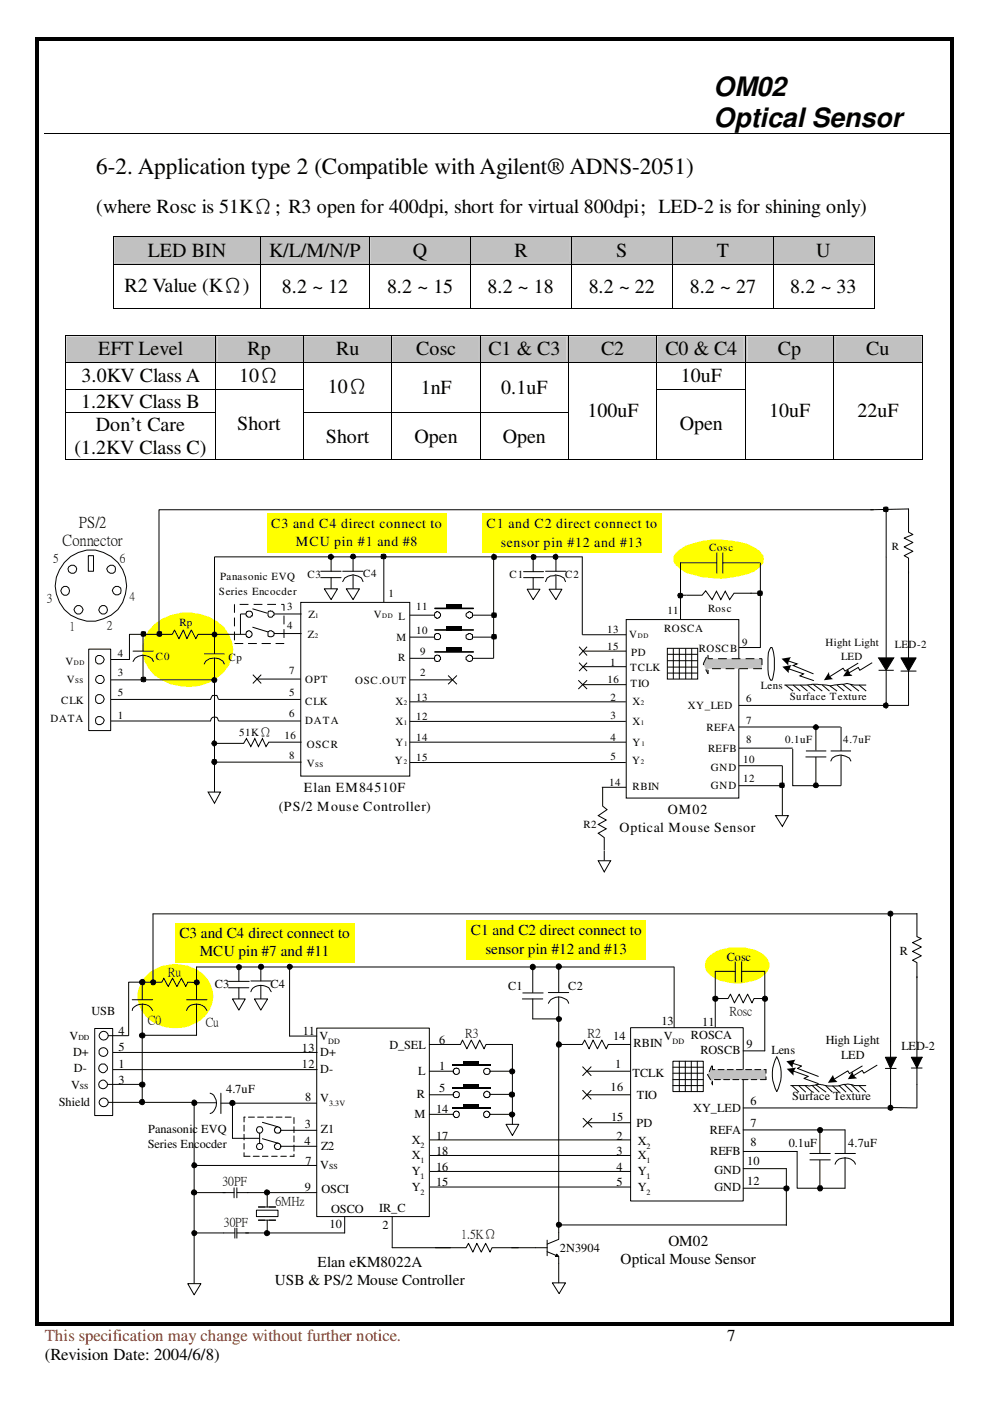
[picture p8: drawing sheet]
<svg xmlns="http://www.w3.org/2000/svg" width="210mm" height="297mm" viewBox="0 0 210 297" stroke-linecap="round" stroke-linejoin="round" font-family="sans-serif">
<defs><g id="words">
<g font-size="5.7">
<text x="151.3" y="20.4">OM02</text>
<text x="151.3" y="27">Optical Sensor</text>
</g>
<text font-size="4.9" x="20.4" y="37">6-2. Application type 2 (Compatible with Agilent® ADNS-2051)</text>
<g font-size="4.2">
<text x="20.4" y="45.3">(where Rosc is 51KΩ; R3 open for 400dpi, short for virtual 800dpi; LED-2 is for shining only)</text>
<text x="31.3" y="54.6">LED BIN</text>
<text x="57.1" y="54.6">K/L/M/N/P</text>
<text x="87.6" y="54.6">Q</text>
<text x="109.1" y="54.6">R</text>
<text x="130.7" y="54.6">S</text>
<text x="152" y="54.6">T</text>
<text x="173.1" y="54.6">U</text>
<text x="26.4" y="61.9">R2 Value (KΩ)</text>
<text x="59.8" y="62.1">8.2 ~ 12</text>
<text x="82.1" y="62.1">8.2 ~ 15</text>
<text x="103.4" y="62.1">8.2 ~ 18</text>
<text x="124.8" y="62.1">8.2 ~ 22</text>
<text x="146.2" y="62.1">8.2 ~ 27</text>
<text x="167.6" y="62.1">8.2 ~ 33</text>
<text x="20.8" y="75.3">EFT Level</text>
<text x="52.5" y="75.3">Rp</text>
<text x="71.3" y="75.3">Ru</text>
<text x="88.2" y="75.3">Cosc</text>
<text x="103.6" y="75.3">C1 &amp; C3</text>
<text x="127.4" y="75.3">C2</text>
<text x="141.1" y="75.3">C0 &amp; C4</text>
<text x="164.9" y="75.3">Cp</text>
<text x="183.7" y="75.3">Cu</text>
<text x="17.3" y="81.1">3.0KV Class A</text>
<text x="50.7" y="80.9">10Ω</text>
<text x="69.5" y="83.4">10Ω</text>
<text x="89.3" y="83.5">1nF</text>
<text x="106.3" y="83.5">0.1uF</text>
<text x="144.4" y="81.1">10uF</text>
<text x="17.2" y="86.4">1.2KV Class B</text>
<text x="124.6" y="88.4">100uF</text>
<text x="163.1" y="88.4">10uF</text>
<text x="181.8" y="88.4">22uF</text>
<text x="20.3" y="91.4">Don’t Care</text>
<text x="50.3" y="91.2">Short</text>
<text x="69.1" y="93.9">Short</text>
<text x="87.9" y="93.9">Open</text>
<text x="106.6" y="93.9">Open</text>
<text x="144.1" y="91.2">Open</text>
<text x="15.8" y="96.3">(1.2KV Class C)</text>
</g>
<text font-size="3.6" fill="#f00" x="9.5" y="284.3">This specification may change without further notice.</text>
<g font-size="3.6">
<text x="154.2" y="284.3">7</text>
<text x="9.5" y="288.3">(Revision Date: 2004/6/8)</text>
</g>
<g font-size="3.3">
<text x="16.7" y="111.8">PS/2</text>
<text x="13.2" y="115.6">Connector</text>
</g>
<g font-size="3.2">
<text x="38" y="198.9">C3 and C4 direct connect to</text>
<text x="42.3" y="202.7">MCU pin #7 and #11</text>
<text x="99.8" y="198.3">C1 and C2 direct connect to</text>
<text x="103" y="202.2">sensor pin #12 and #13</text>
<text x="67.3" y="268.6">Elan eKM8022A</text>
<text x="131.6" y="268.1">Optical Mouse Sensor</text>
<text x="141.7" y="264.2">OM02</text>
<text x="58.3" y="272.5">USB &amp; PS/2 Mouse Controller</text>
</g>
<g font-size="2.9">
<text x="57.5" y="111.9">C3 and C4 direct connect to</text>
<text x="103.1" y="112">C1 and C2 direct connect to</text>
<text x="62.8" y="115.9">MCU pin #1 and #8</text>
<text x="106.2" y="116">sensor pin #12 and #13</text>
<text x="64.4" y="167.9">Elan EM84510F</text>
<text x="59.1" y="171.9">(PS/2 Mouse Controller)</text>
<text x="141.6" y="172.5">OM02</text>
<text x="131.3" y="176.3">Optical Mouse Sensor</text>
</g>
<g font-size="2.6">
<text x="11.3" y="119.1">5</text>
<text x="25.4" y="119.1">6</text>
<text x="9.9" y="127.6">3</text>
<text x="27.4" y="127.1">4</text>
<text x="14.7" y="133.6">1</text>
<text x="22.6" y="133.4">2</text>
<text x="154.1" y="203.7">Cosc</text>
<text x="190.8" y="202.5">R</text>
<text x="35.6" y="206.9">Ru</text>
<text x="45.6" y="209.4">C3</text>
<text x="57.3" y="209.4">C4</text>
<text x="107.7" y="209.8">C1</text>
<text x="120.5" y="209.9">C2</text>
<text x="19.4" y="215.2">USB</text>
<text x="154.7" y="215.1">Rosc</text>
<text x="14.7" y="220.6">V</text>
<text x="25.2" y="219.4">4</text>
<text x="31.3" y="217.2">C0</text>
<text x="43.6" y="217.5">Cu</text>
<text x="64.2" y="219.4">11</text>
<text x="67.7" y="220.4">V</text>
<text x="93.1" y="221.3">6</text>
<text x="98.7" y="219.9">R3</text>
<text x="124.6" y="219.9">R2</text>
<text x="130" y="220.5">14</text>
<text x="134.3" y="222">RBIN</text>
<text x="140.2" y="217.4">13</text>
<text x="140.7" y="220.6">V</text>
<text x="146.5" y="220.3">ROSCA</text>
<text x="148.9" y="217.5">11</text>
<text x="175.1" y="221.4">High Light</text>
<text x="15.5" y="223.9">D+</text>
<text x="15.7" y="227.4">D-</text>
<text x="25.2" y="222.9">5</text>
<text x="25.2" y="226.4">1</text>
<text x="64" y="223">13</text>
<text x="64" y="226.5">12</text>
<text x="67.9" y="227.5">D-</text>
<text x="67.9" y="223.9">D+</text>
<text x="82.6" y="222.5">D_SEL</text>
<text x="88.7" y="227.9">L</text>
<text x="93.1" y="226.9">1</text>
<text x="130.4" y="226.5">1</text>
<text x="148.5" y="223.6">ROSCB</text>
<text x="158.3" y="222.3">9</text>
<text x="163.6" y="223.5">Lens</text>
<text x="178.3" y="224.6">LED</text>
<text x="191.1" y="222.7">LED-2</text>
<text x="15.1" y="230.8">V</text>
<text x="25.2" y="229.8">3</text>
<text x="47.9" y="231.7">4.7uF</text>
<text x="64.7" y="233.4">8</text>
<text x="67.9" y="233.7">V</text>
<text x="88.4" y="232.7">R</text>
<text x="93.1" y="231.4">5</text>
<text x="129.5" y="231.3">16</text>
<text x="134.1" y="228.4">TCLK</text>
<text x="135.1" y="233">TIO</text>
<text x="168" y="233.3">Surface Texture</text>
<text x="12.5" y="234.6">Shield</text>
<text x="64.6" y="239.2">3</text>
<text x="87.9" y="236.9">M</text>
<text x="92.5" y="236">14</text>
<text x="129.6" y="237.6">15</text>
<text x="135" y="238.9">PD</text>
<text x="147" y="235.8">XY_LED</text>
<text x="159.1" y="238.9">7</text>
<text x="159.1" y="234.2">6</text>
<text x="31.3" y="243.4">Series Encocder</text>
<text x="31.4" y="240.2">Panasonic EVQ</text>
<text x="64.5" y="242.9">4</text>
<text x="68" y="240.2">Z1</text>
<text x="68.1" y="243.8">Z2</text>
<text x="87.3" y="242.5">X</text>
<text x="87.3" y="245.7">X</text>
<text x="92.5" y="241.6">17</text>
<text x="92.5" y="244.8">18</text>
<text x="130.7" y="241.6">2</text>
<text x="130.7" y="244.8">3</text>
<text x="135.2" y="242.7">X</text>
<text x="135.2" y="245.8">X</text>
<text x="150.5" y="240.3">REFA</text>
<text x="150.6" y="244.8">REFB</text>
<text x="159.1" y="243">8</text>
<text x="167.2" y="243.1">0.1uF</text>
<text x="179.8" y="243.1">4.7uF</text>
<text x="47.2" y="251.2">30PF</text>
<text x="64.8" y="246.9">7</text>
<text x="67.9" y="247.9">V</text>
<text x="87.3" y="249.1">Y</text>
<text x="92.5" y="248.2">16</text>
<text x="92.5" y="251.5">15</text>
<text x="130.7" y="248.2">4</text>
<text x="130.7" y="251.5">5</text>
<text x="135.2" y="249">Y</text>
<text x="151.5" y="249">GND</text>
<text x="158.4" y="247.1">10</text>
<text x="158.4" y="251.2">12</text>
<text x="58.4" y="255.5">6MHz</text>
<text x="64.6" y="252.5">9</text>
<text x="68.2" y="252.9">OSCI</text>
<text x="70.2" y="257.1">OSCO</text>
<text x="80.4" y="257">IR_C</text>
<text x="87.3" y="252.4">Y</text>
<text x="135.2" y="252.4">Y</text>
<text x="151.5" y="252.6">GND</text>
<text x="47.4" y="260">30PF</text>
<text x="69.9" y="260.3">10</text>
<text x="81.1" y="260.6">2</text>
<text x="97.8" y="262.5">1.5KΩ</text>
<text x="118.7" y="265.4">2N3904</text>
</g>
<g font-size="2.3">
<text x="150.4" y="116.9">Cosc</text>
<text x="189.1" y="116.6">R</text>
<text x="46.7" y="123">Panasonic EVQ</text>
<text x="65.2" y="122.5">C3</text>
<text x="77" y="122.4">C4</text>
<text x="108" y="122.5">C1</text>
<text x="119.8" y="122.5">C2</text>
<text x="46.4" y="126.1">Series Encocder</text>
<text x="60.9" y="129.2">3</text>
<text x="65.4" y="131.1">Z</text>
<text x="79.3" y="131.1">V</text>
<text x="82.4" y="126.5">1</text>
<text x="84.5" y="131.5">L</text>
<text x="88.2" y="129.2">11</text>
<text x="141.5" y="130.3">11</text>
<text x="150.1" y="129.8">Rosc</text>
<text x="38" y="132.8">Rp</text>
<text x="60.9" y="133.4">4</text>
<text x="65.3" y="135.2">Z</text>
<text x="84.1" y="135.8">M</text>
<text x="88.2" y="134.3">10</text>
<text x="128.7" y="134.2">13</text>
<text x="128.7" y="137.7">15</text>
<text x="133.4" y="135.3">V</text>
<text x="140.8" y="133.9">ROSCA</text>
<text x="157.3" y="136.9">9</text>
<text x="175" y="136.9">Hight Light</text>
<text x="189.8" y="137.4">LED-2</text>
<text x="13.9" y="141">V</text>
<text x="25" y="139.3">4</text>
<text x="25" y="143.4">3</text>
<text x="33" y="139.8">C0</text>
<text x="48.4" y="140.3">Cp</text>
<text x="61.3" y="143">7</text>
<text x="84.4" y="140.3">R</text>
<text x="89.1" y="138.9">9</text>
<text x="89.1" y="143.4">2</text>
<text x="129.4" y="141.2">1</text>
<text x="133.6" y="142.4">TCLK</text>
<text x="133.8" y="139">PD</text>
<text x="148.2" y="138.2">ROSCB</text>
<text x="178.3" y="139.9">LED</text>
<text x="13" y="149.3">CLK</text>
<text x="14.2" y="144.8">V</text>
<text x="25" y="147.6">5</text>
<text x="61.3" y="147.6">5</text>
<text x="64.7" y="149.5">CLK</text>
<text x="64.7" y="144.8">OPT</text>
<text x="75.3" y="145.1">OSC.OUT</text>
<text x="83.8" y="149.5">X</text>
<text x="88.2" y="148.5">13</text>
<text x="128.8" y="144.8">16</text>
<text x="129.5" y="148.5">2</text>
<text x="133.7" y="145.8">TIO</text>
<text x="134.1" y="149.5">X</text>
<text x="158.2" y="148.9">6</text>
<text x="161.3" y="146.2">Lens</text>
<text x="167.5" y="148.5">Surface Texture</text>
<text x="10.7" y="153">DATA</text>
<text x="25" y="152.4">1</text>
<text x="50.7" y="156">51KΩ</text>
<text x="61.3" y="152.1">6</text>
<text x="64.7" y="153.5">DATA</text>
<text x="83.8" y="153.8">X</text>
<text x="88.2" y="152.7">12</text>
<text x="129.5" y="152.5">3</text>
<text x="134.1" y="153.8">X</text>
<text x="145.8" y="150.4">XY_LED</text>
<text x="149.8" y="154.9">REFA</text>
<text x="158.2" y="153.5">7</text>
<text x="60.3" y="156.8">16</text>
<text x="61.3" y="160.9">8</text>
<text x="65" y="158.5">OSCR</text>
<text x="83.8" y="158.2">Y</text>
<text x="88.2" y="161.3">15</text>
<text x="88.2" y="157.2">14</text>
<text x="129.5" y="157">4</text>
<text x="129.5" y="161.1">5</text>
<text x="134.1" y="158.2">Y</text>
<text x="150.1" y="159.5">REFB</text>
<text x="157.6" y="161.7">10</text>
<text x="158.2" y="157.6">8</text>
<text x="166.5" y="157.6">0.1uF</text>
<text x="178.7" y="157.6">4.7uF</text>
<text x="65" y="162.6">V</text>
<text x="83.7" y="162">Y</text>
<text x="129.1" y="166.6">14</text>
<text x="134" y="162">Y</text>
<text x="134.1" y="167.6">RBIN</text>
<text x="150.7" y="163.5">GND</text>
<text x="150.7" y="167.3">GND</text>
<text x="157.6" y="165.9">12</text>
<text x="123.7" y="175.6">R2</text>
</g>
<g font-size="1.7">
<text x="69.6" y="221.3">DD</text>
<text x="142.6" y="221.4">DD</text>
<text x="69.8" y="234.6">3.3V</text>
<text x="89.2" y="243.4">2</text>
<text x="137.1" y="243.5">2</text>
<text x="89.2" y="246.6">1</text>
<text x="89.2" y="250">1</text>
<text x="137.1" y="246.7">1</text>
<text x="137.1" y="249.9">1</text>
<text x="89.2" y="253.3">2</text>
<text x="137.1" y="253.3">2</text>
</g>
<g font-size="1.6">
<text x="16.6" y="220.6">DD</text>
<text x="16.9" y="230.8">SS</text>
<text x="69.8" y="247.9">SS</text>
</g>
<g font-size="1.5">
<text x="66.8" y="131.1">1</text>
<text x="81" y="131.1">DD</text>
<text x="66.7" y="135.2">2</text>
<text x="135.2" y="135.3">DD</text>
<text x="15.7" y="141">DD</text>
<text x="15.9" y="144.8">SS</text>
<text x="85.6" y="149.5">2</text>
<text x="135.9" y="149.5">2</text>
<text x="85.6" y="153.8">1</text>
<text x="135.9" y="153.8">1</text>
<text x="85.7" y="158.2">1</text>
<text x="136" y="158.2">1</text>
<text x="66.8" y="162.6">SS</text>
<text x="85.6" y="162">2</text>
<text x="135.9" y="162">2</text>
</g>
</g></defs>
<path d="M9.3 28.4h141.3M150.8 28.4h50.6" fill="none" stroke="#000" stroke-width=".21"/>
<path d="M150.6 28.3h.2v.2h-.2z" fill="#000"/>
<g fill="#c1c1c1">
<path d="M24.7 50.8h30.1v4.8h-30.1z"/>
<path d="M24.2 50.2h30.9v5.9h-30.9z"/>
<path d="M55.7 50.8h22.3v4.8h-22.3z"/>
<path d="M55.3 50.2h23v5.9h-23z"/>
<path d="M78.9 50.8h20.4v4.8h-20.4z"/>
<path d="M78.5 50.2h21.2v5.9h-21.2z"/>
<path d="M100.3 50.8h20.4v4.8h-20.4z"/>
<path d="M99.8 50.2h21.3v5.9h-21.3z"/>
<path d="M121.7 50.8h20.4v4.8h-20.4z"/>
<path d="M121.3 50.2h21.2v5.9h-21.2z"/>
<path d="M143.1 50.8h20.4v4.8h-20.4z"/>
<path d="M142.7 50.2h21.2v5.9h-21.2z"/>
<path d="M164.4 50.8h20.4v4.8h-20.4z"/>
<path d="M164.1 50.2h21.2v5.9h-21.2z"/>
</g>
<g fill="#000">
<path d="M24.1 50.1h.1v.1h-.1zM24.1 56.1h.1v.2h-.1zM55.1 50.1h.2v.1h-.2zM55.1 56.1h.2v.2h-.2zM78.3 50.1h.2v.1h-.2zM78.3 56.1h.2v.2h-.2zM99.7 50.1h.1v.1h-.1zM99.7 56.1h.1v.2h-.1zM121.1 50.1h.2v.1h-.2zM121.1 56.1h.2v.2h-.2zM142.5 50.1h.2v.1h-.2zM142.5 56.1h.2v.2h-.2z"/>
<path d="M163.9 50.1h.2v.1h-.2zM163.9 56.1h.2v.2h-.2zM185.3 50.1h.1v.1h-.1zM185.3 56.1h.1v.2h-.1zM24.1 65.2h.1v.2h-.1zM55.1 65.2h.2v.2h-.2zM78.3 65.2h.2v.2h-.2zM99.7 65.2h.1v.2h-.1zM121.1 65.2h.2v.2h-.2zM142.5 65.2h.2v.2h-.2zM163.9 65.2h.2v.2h-.2zM185.3 65.2h.1v.2h-.1z"/>
</g>
<g fill="none" stroke="#000" stroke-width=".21">
<path d="M24.1 50.2v5.9M24.1 56.3v8.9M24.2 50.2h30.9M24.2 56.2h30.9M55.2 50.2v5.9M55.2 56.3v8.9M55.3 50.2h23M55.3 56.2h23M78.4 50.2v5.9M78.4 56.3v8.9M78.5 50.2h21.2M78.5 56.2h21.2"/>
<path d="M99.8 50.2v5.9M99.8 56.3v8.9M99.8 50.2h21.3M99.8 56.2h21.3M121.2 50.2v5.9M121.2 56.3v8.9M121.3 50.2h21.2M121.3 56.2h21.2M142.6 50.2v5.9M142.6 56.3v8.9M142.7 50.2h21.2M142.7 56.2h21.2"/>
<path d="M164 50.2v5.9M164 56.3v8.9M164.1 50.2h21.2M164.1 56.2h21.2M185.3 50.2v5.9M185.3 56.3v8.9M24.2 65.3h30.9M55.3 65.3h23M78.5 65.3h21.2M99.8 65.3h21.3M121.3 65.3h21.2M142.7 65.3h21.2"/>
<path d="M164.1 65.3h21.2"/>
</g>
<g fill="#c1c1c1">
<path d="M14.5 71.5h30.6v4.9h-30.6z"/>
<path d="M14.1 71.3h31.5v5.5h-31.5z"/>
<path d="M46.2 71.5h17.7v4.9h-17.7z"/>
<path d="M45.7 71.3h18.6v5.5h-18.6z"/>
<path d="M64.9 71.5h17.7v4.9h-17.7z"/>
<path d="M64.4 71.3h18.6v5.5h-18.6z"/>
<path d="M83.6 71.5h17.8v4.9h-17.8z"/>
<path d="M83.2 71.3h18.6v5.5h-18.6z"/>
<path d="M102.3 71.5h17.8v4.9h-17.8z"/>
<path d="M102 71.3h18.5v5.5h-18.5z"/>
<path d="M121.1 71.5h17.8v4.9h-17.8z"/>
<path d="M120.7 71.3h18.5v5.5h-18.5z"/>
<path d="M139.8 71.5h17.8v4.9h-17.8z"/>
<path d="M139.4 71.3h18.5v5.5h-18.5z"/>
<path d="M158.5 71.5h17.8v4.9h-17.8z"/>
<path d="M158.1 71.3h18.5v5.5h-18.5z"/>
<path d="M177.2 71.5h17.8v4.9h-17.8z"/>
<path d="M176.8 71.3h18.6v5.5h-18.6z"/>
</g>
<g fill="#000">
<path d="M13.9 71.1h.2v.1h-.2zM13.9 76.8h.2v.1h-.2zM45.6 71.1h.1v.1h-.1zM45.6 76.8h.1v.1h-.1zM64.3 71.1h.1v.1h-.1zM64.3 76.8h.1v.1h-.1zM83 71.1h.2v.1h-.2zM83 76.8h.2v.1h-.2zM101.8 71.1h.2v.1h-.2zM101.8 76.8h.2v.1h-.2zM120.5 71.1h.2v.1h-.2zM120.5 76.8h.2v.1h-.2z"/>
<path d="M139.2 71.1h.2v.1h-.2zM139.2 76.8h.2v.1h-.2zM157.9 71.1h.2v.1h-.2zM157.9 76.8h.2v.1h-.2zM176.6 71.1h.2v.1h-.2zM176.6 76.8h.2v.1h-.2zM195.4 71.1h.2v.1h-.2zM195.4 76.8h.2v.1h-.2zM13.9 82.4h.2v.2h-.2zM13.9 87.4h.2v.2h-.2zM13.9 97.3h.2v.2h-.2zM45.6 82.4h.1v.2h-.1z"/>
<path d="M45.6 87.4h.1v.2h-.1zM45.6 97.3h.1v.2h-.1zM64.3 82.4h.1v.2h-.1zM64.3 87.4h.1v.2h-.1zM64.3 97.3h.1v.2h-.1zM83 82.4h.2v.2h-.2zM83 87.4h.2v.2h-.2zM83 97.3h.2v.2h-.2zM101.8 82.4h.2v.2h-.2zM101.8 87.4h.2v.2h-.2zM101.8 97.3h.2v.2h-.2zM120.5 82.4h.2v.2h-.2z"/>
<path d="M120.5 87.4h.2v.2h-.2zM120.5 97.3h.2v.2h-.2zM139.2 82.4h.2v.2h-.2zM139.2 87.4h.2v.2h-.2zM139.2 97.3h.2v.2h-.2zM157.9 82.4h.2v.2h-.2zM157.9 87.4h.2v.2h-.2zM157.9 97.3h.2v.2h-.2zM176.6 82.4h.2v.2h-.2zM176.6 87.4h.2v.2h-.2zM176.6 97.3h.2v.2h-.2zM195.4 82.4h.2v.2h-.2z"/>
<path d="M195.4 87.4h.2v.2h-.2zM195.4 97.3h.2v.2h-.2z"/>
</g>
<g fill="none" stroke="#000" stroke-width=".21">
<path d="M14 71.2v5.6M14 76.9v5.5M14.1 71.2h31.5M14.1 76.8h31.5M45.6 71.2v5.6M45.6 76.9v5.5M45.7 71.2h18.6M45.7 76.8h18.6M64.4 71.2v5.6M64.4 76.9v5.5M64.4 71.2h18.6M64.4 76.8h18.6"/>
<path d="M83.1 71.2v5.6M83.1 76.9v5.5M83.2 71.2h18.6M83.2 76.8h18.6M101.9 71.2v5.6M101.9 76.9v5.5M102 71.2h18.5M102 76.8h18.5M120.6 71.2v5.6M120.6 76.9v5.5M120.7 71.2h18.5M120.7 76.8h18.5"/>
<path d="M139.3 71.2v5.6M139.3 76.9v5.5M139.4 71.2h18.5M139.4 76.8h18.5M158 71.2v5.6M158 76.9v5.5M158.1 71.2h18.5M158.1 76.8h18.5M176.7 71.2v5.6M176.7 76.9v5.5M176.8 71.2h18.6M176.8 76.8h18.6"/>
<path d="M195.5 71.2v5.6M195.5 76.9v5.5M14 82.6v4.8M14 87.6v9.7M14.1 82.5h31.5M14.1 87.5h31.5M14.1 97.4h31.5M45.6 82.6v4.8M45.6 87.6v9.7M45.7 82.5h18.6M45.7 97.4h18.6M64.4 82.6v4.8"/>
<path d="M64.4 87.6v9.7M64.4 87.5h18.6M64.4 97.4h18.6M83.1 82.6v4.8M83.1 87.6v9.7M83.2 87.5h18.6M83.2 97.4h18.6M101.9 82.6v4.8M101.9 87.6v9.7M102 87.5h18.5M102 97.4h18.5M120.6 82.6v4.8"/>
<path d="M120.6 87.6v9.7M120.7 97.4h18.5M139.3 82.6v4.8M139.3 87.6v9.7M139.4 82.5h18.5M139.4 97.4h18.5M158 82.6v4.8M158 87.6v9.7M158.1 97.4h18.5M176.7 82.6v4.8M176.7 87.6v9.7M176.8 97.4h18.6"/>
<path d="M195.5 82.6v4.8M195.5 87.6v9.7"/>
</g>
<path d="M32.8 132.3a11.1 11.1 0 0 1 14.7 .7 6.7 6.7 0 0 1 0 9.5 10.3 10.3 0 0 1-9.2 3 10.1 10.1 0 0 1-6.8-3.7 6.9 6.9 0 0 1 1.3-9.5z" fill-rule="evenodd" fill="#ff0"/>
<path d="M81.4 118v9.8M156.6 137.3h4.6" fill="none" stroke="#000" stroke-width=".21"/>
<path d="M143.3 117.2l2.1-1.5a19.3 19.3 0 0 1 13.2-.3l2.5 1.4a2.08 2.08 0 0 1 0 3.5l-1.1 .8a19.7 19.7 0 0 1-13 .8 6.4 6.4 0 0 1-4.2-2.9v-.9z" fill-rule="evenodd" fill="#ff0"/>
<path d="M144.3 126.2v5.2" fill="none" stroke="#000" stroke-width=".21"/>
<path d="M49.7 128.1h10.5v8.3h-10.5z" fill-rule="evenodd" fill="#fff"/>
<g fill="none" stroke="#000" stroke-width=".21">
<path d="M49.7 136.4h1.9M49.7 130.9v1.9M49.7 133.9v1.9M49.8 128.1l-.1 1.8M50.8 128.1h1.9M51 130.2h1.2M52.6 136.4h1.9M53.5 133l3.3 1M53.5 129.1l3.2 .9M53.8 128.1h1.8M55.5 136.4h1.9M56.7 128.1h1.8"/>
<path d="M59.6 128.1h.6v1.4M60.2 136.4h-1.8M60.2 130.5v1.9M60.2 133.4v1.9M86.7 161.7h46"/>
<circle cx="52.8" cy="130.2" r=".67"/>
</g>
<path d="M63.8 127.7h23.1v36.9h-23.1z" fill-rule="evenodd" fill="#fff"/>
<path d="M45.5 118.1h78M80.9 117.6h.8l.2 .4-.2 .4h-.8zM45.5 139.5v28.7M63.8 127.7h23.1v36.9h-23.1zM63.9 157.4h-6.9l-.6 .9-.8-1.7-.8 1.7-.8-1.7-.8 1.7-.9-1.7-.6 1h-6.2M86.9 148.8h45.8M86.9 153h45.8M86.9 157.4h45.9M45.5 161.6h18.4" fill="none" stroke="#000" stroke-width=".21"/>
<path d="M80.9 117.6h.8l.2 .4-.2 .4h-.8z" fill-rule="evenodd" fill="#000"/>
<path d="M44.1 167.9h2.7l-1.3 2.4z" fill="#fff"/>
<g fill="none" stroke="#000" stroke-width=".21">
<path d="M45.5 118.1v20.5M104.3 117.7l.4-.2 .5 .2v.8l-.5 .2-.4-.2zM104.7 118.1v21.5h-4.5M43.3 138.6h4.3M45.1 134.2l.4-.3 .3 .3 .3 .3-.3 .4-.3 .2-.4-.2-.2-.4zM45.4 139.5l1 .2 .9 .5 .3 .6M45.5 139.5l-1 .2-.9 .5-.3 .6M45.5 134.5h6.7M52.3 133.9a.73 .73 0 0 1 .8 0 .73 .73 0 0 1 .3 .8 .65 .65 0 0 1-.6 .5 .65 .65 0 0 1-.6-.5zM86.9 130.4h5.2M86.9 135.1h5.2M86.9 139.6h5.2"/>
<path d="M92.2 129.9a.69 .69 0 0 1 1.1 .3 .69 .69 0 0 1-.7 .9 .87 .87 0 0 1-.4-1.2zM92.2 134.5l.3-.2h.6l.3 .4v.6l-.3 .2-.6 .1a.72 .72 0 0 1-.3-1.1zM92.3 139a.81 .81 0 0 1 1.1 .3v.5a.78 .78 0 0 1-1.2 .3l-.1-.8zM98.8 134.7l.5-.4 .7 .2a.85 .85 0 0 1 0 1h-.9l-.3-.2zM98.8 139.3a.79 .79 0 0 1 1.4-.1 .74 .74 0 0 1-.4 1 .74 .74 0 0 1-1-.4zM99.1 129.9l.3-.2a.72 .72 0 0 1 .7 .4 .72 .72 0 0 1-.2 .8l-.2 .2a.74 .74 0 0 1-.7-1.1zM100.2 130.4h4.5M100.2 135.1h4.5M104.3 134.6h.9v.8h-.9zM104.3 130h.9v.9h-.9zM144.3 126.2h1.3M21.9 148.3h22.8"/>
<path d="M22.1 144.1h23.3M22.1 152.9h22.6M44.6 152.9l.2-.5a.85 .85 0 0 1 1.4 0l.1 .5h17.5M44.6 148.3l.5-.9h.9l.3 .9h17.5M45.1 157.3l.3-.3 .4 .3 .2 .3-.2 .3-.4 .3-.3-.3-.2-.3zM45.1 143.8l.3-.2 .4 .2 .2 .3-.2 .5-.4 .1-.3-.1-.2-.5zM156.6 158.6h11.5M44.1 167.9h2.7l-1.3 2.4zM45.1 161.1h.7l.2 .5-.5 .6-.4-.3-.2-.3z"/>
</g>
<g fill="#000">
<path d="M104.3 117.7l.4-.2 .5 .2v.8l-.5 .2-.4-.2z" fill-rule="evenodd"/>
<path d="M45.1 134.2l.4-.3 .3 .3 .3 .3-.3 .4-.3 .2-.4-.2-.2-.4z" fill-rule="evenodd"/>
<path d="M104.3 134.6h.9v.8h-.9z" fill-rule="evenodd"/>
<path d="M104.3 130h.9v.9h-.9z" fill-rule="evenodd"/>
<path d="M45.1 157.3l.3-.3 .4 .3 .2 .3-.2 .3-.4 .3-.3-.3-.2-.3z" fill-rule="evenodd"/>
<path d="M45.1 143.8l.3-.2 .4 .2 .2 .3-.2 .5-.4 .1-.3-.1-.2-.5z" fill-rule="evenodd"/>
<path d="M45.1 161.1h.7l.2 .5-.5 .6-.4-.3-.2-.3z" fill-rule="evenodd"/>
</g>
<path d="M132.8 131.4h23.8v37.8h-23.8z" fill-rule="evenodd" fill="#fff"/>
<path d="M132.8 131.4h23.8v37.8h-23.8z" fill="none" stroke="#000" stroke-width=".21"/>
<path d="M141.5 137.5h6.4v6.5h-6.4z" fill-rule="evenodd" fill="#fff"/>
<g fill="none" stroke="#000" stroke-width=".21">
<path d="M141.5 137.5h6.4v6.5h-6.4zM141.5 138.7h6.4M142.8 137.5v6.5M144 137.5v6.5M145.4 137.5v6.5M146.7 137.5v6.5M141.5 140.1h6.4M141.5 141.4h6.4M141.5 142.7h6.4M156.6 149.6h36M166.3 145.2h4.6a14 14 0 0 1 5.2 .2l3.5-.5 1.5 .3h2.6M166.6 145.2l1.6 1.3"/>
<path d="M168.2 145.2l1.5 1.3M169.7 145.2l1.5 1.3M171.2 145.2l1.6 1.3M172.4 145.1l1.9 1.4M174.3 145.2l1.6 1.3M176 145.4l1.5 1.1M177.5 145.2l1.5 1.3M178.7 145.1l1.8 1.4M180.3 145.1l1.8 1.4M182.1 145.2l1.6 1.3"/>
</g>
<path d="M163.4 137.3h.3a10.8 10.8 0 0 1 0 6.9h-.3a5.2 5.2 0 0 1-.6-3.4l.1-2.4z" fill-rule="evenodd" fill="#fff"/>
<path d="M163.4 137.3h.3a10.8 10.8 0 0 1 0 6.9h-.3a5.2 5.2 0 0 1-.6-3.4l.1-2.4z" fill="none" stroke="#000" stroke-width=".21"/>
<path d="M150.1 138.6v1.1h11.5v2.1h-11.5v1.1l-1-2.1z" fill-rule="evenodd" fill="#c1c1c1"/>
<g fill="none" stroke="#000" stroke-width=".21">
<path d="M149.8 139.3l-.7 1.5 .1 .2M150.1 138.9v.8h1M152.2 139.7h1.9M155.1 139.7h1.9M158.1 139.7h1.8M161 139.7h.6v1.3M149.6 141.9l.5 1v-.9M151 141.8h1.8M153.9 141.8h1.8M156.7 141.8h1.9M159.7 141.8h1.9M167 140.1l2 .7-.8 .3 4.3 1.8"/>
<path d="M167.1 141.8l3.3 1.1-.8 .4 3 1M182 140.6l-2.8 1.7-.5-.6-2.9 1.9M184.9 140.5l-2.6 1.6-.3-.6-2.1 1.2M156.6 166.6h9.3M156.6 162.3h9.3v10.6"/>
</g>
<g fill="#000">
<path d="M165.7 139.7l2-.4-.5 .9-.1 .9z" fill-rule="evenodd"/>
<path d="M165.9 141.4l1.9-.4-.4 1-.2 .1v.6z" fill-rule="evenodd"/>
<path d="M175.8 142.5a1.34 1.34 0 0 0 .9 1.5l-2 .2z" fill-rule="evenodd"/>
<path d="M179.8 141.8l.3 .7a.46 .46 0 0 0 .4 .5l.3 .3-2.1 .1z" fill-rule="evenodd"/>
</g>
<path d="M164.4 172.9h2.7l-1.2 2.3z" fill="#fff"/>
<g fill="none" stroke="#000" stroke-width=".21">
<path d="M123.5 118.1v16.5h9.3M187.9 118.1v21.4M186.3 139.5h3.2l-1.6 2.6zM156.6 154.1h21.6M168.1 158.8v7.8h10.2v-6.5M170.9 159.2h4.3M172.6 153.8l.4-.2 .3 .2 .3 .4-.6 .5-.6-.5zM173 154.2v4.9M176.1 159.2h4.3M178.3 154.1v5.1M186.3 142.1h3.2M187.9 142.3v7.3"/>
<path d="M127.6 166.9h5.2M127.8 166.9v4l.9 .8-1.9 1.2 1.7 1-1.7 .9 1.7 .9-1.7 1 1.3 .9v2.7M164.4 172.9h2.7l-1.2 2.3zM165.4 166.1h.8v.8h-.8zM170.8 160.5h4.4M172.6 166.1h.7l.3 .5-.3 .3h-.7l-.2-.3zM173 160.5v6.1M176.1 161.4a2.26 2.26 0 0 1 3.2-1.1l.8 .4 .3 .7M128.1 180.4v2.1"/>
</g>
<g fill="#000">
<path d="M186.3 139.5h3.2l-1.6 2.6z"/>
<path d="M172.6 153.8l.4-.2 .3 .2 .3 .4-.6 .5-.6-.5z" fill-rule="evenodd"/>
<path d="M165.4 166.1h.8v.8h-.8z" fill-rule="evenodd"/>
<path d="M172.6 166.1h.7l.3 .5-.3 .3h-.7l-.2-.3z" fill-rule="evenodd"/>
</g>
<path d="M126.8 182.5h2.7l-1.4 2.4z" fill="#fff"/>
<g fill="none" stroke="#000" stroke-width=".21">
<path d="M69.7 117.7l.5-.2 .6 .6-.6 .6-.5-.3zM74.5 117.6h.7l.3 .5-.3 .3h-.7l-.2-.3zM152 117.2v4.3M152 119.3h-7.7v6.9M153.3 117.2v4.3M153.3 119.3h7.8M161.2 119.3v18M184.6 108.1l8-.2v4.9l1 .5-1.9 .8 1.9 .9-1.9 1 1.9 .9-1.9 .9 .9 .5v3.2M185.2 108.1h-151.5v26.5M187.4 107.6h.8v.8h-.8zM187.9 108.1v10M30 134h.8v.8h-.8z"/>
<path d="M33.7 134.5h2.8l.5-.9 .9 1.8 1-1.8 .7 1.8 1-1.8 .9 1.8 .5-.9h3.5M51 130.2v4.3M56.8 134a.81 .81 0 0 1 1.3 .1 .73 .73 0 0 1-.2 .7 .73 .73 0 0 1-.7 .2l-.4-.2zM57 129.6a.75 .75 0 0 1 .8 0 .75 .75 0 0 1 .3 .8l-.5 .5-.6-.1-.2-.3v-.7zM58.1 134.3h5.8M58.1 130.2h5.8M72.7 123.3a2.52 2.52 0 0 1 3.9-.7l.4 .7M72.7 121.1h4.3M74.9 122v4.1M122.8 137.1l1.7 1.9M123.7 138h9.1M124.5 137.1l-1.7 1.9"/>
<path d="M143.9 125.9h.7l.2 .3-.2 .5h-.7l-.2-.5zM159.2 125.8h1.8M159.4 125.8h-3.8l-.9 1.3-.9-1.8-1 1.8-.9-1.8-.9 1.8-1.4-1.8-.7 .9h-3.3M160.7 125.3h.9v.9h-.9zM191 139.5h3.2l-1.6 2.8zM192.6 121.2v18.3M53.6 143l1.8 1.9M54.5 144h9.3M55.4 143l-1.8 1.9M86.9 144.1h9M95 143.2l1.9 1.9M96.9 143.2l-1.9 1.9"/>
<path d="M122.6 144.2l1.9 1.9M122.8 140.5l1.7 1.8M123.5 145.2h9.3M123.7 141.4h9.1M124.5 144.2l-1.9 1.9M124.5 140.5l-1.7 1.8M187.4 149.2l.5-.2 .3 .2v.7l-.3 .3-.5-.3zM191 142.3h3.2M192.6 142.3v7.3M126.8 182.5h2.7l-1.4 2.4z"/>
</g>
<path d="M92.2 129h8.1M92.2 133.6h8.1M92.2 138.2h8.1" fill="none" stroke="#000" stroke-width=".35"/>
<g fill="#000">
<path d="M191 139.5h3.2l-1.6 2.8z"/>
<path d="M69.7 117.7l.5-.2 .6 .6-.6 .6-.5-.3z" fill-rule="evenodd"/>
<path d="M74.5 117.6h.7l.3 .5-.3 .3h-.7l-.2-.3z" fill-rule="evenodd"/>
<path d="M187.4 107.6h.8v.8h-.8z" fill-rule="evenodd"/>
<path d="M30 134h.8v.8h-.8z" fill-rule="evenodd"/>
<path d="M94.7 128.1h3.2v.9h-3.2z" fill-rule="evenodd"/>
<path d="M94.7 132.7h3.2v.9h-3.2z" fill-rule="evenodd"/>
<path d="M94.7 137.3h3.2v.9h-3.2z" fill-rule="evenodd"/>
<path d="M143.9 125.9h.7l.2 .3-.2 .5h-.7l-.2-.5z" fill-rule="evenodd"/>
<path d="M160.7 125.3h.9v.9h-.9z" fill-rule="evenodd"/>
<path d="M187.4 149.2l.5-.2 .3 .2v.7l-.3 .3-.5-.3z" fill-rule="evenodd"/>
</g>
<path d="M73.4 124.8h2.8l-1.3 2.3z" fill="#fff"/>
<path d="M74.9 118.1v3M70.2 122.5v4.2M73.4 124.8h2.8l-1.3 2.3z" fill="none" stroke="#000" stroke-width=".21"/>
<path d="M68.8 124.8h2.8l-1.4 2.3z" fill="#fff"/>
<path d="M70.2 118.1v3M68 121.1h4.3M68 122.5h4.3M68.8 124.8h2.8l-1.4 2.3z" fill="none" stroke="#000" stroke-width=".21"/>
<g fill="#ff0">
<path d="M56.6 108.7h38.1v8.4h-38.1z" fill-rule="evenodd"/>
<path d="M102.2 108.8h38.1v8.4h-38.1z" fill-rule="evenodd"/>
</g>
<g fill="#000">
<path d="M112.7 117.7l.3-.1 .6 .1v.8l-.6 .2-.3-.2z" fill-rule="evenodd"/>
<path d="M117.4 117.7l.5-.2 .3 .2v.7l-.3 .3-.5-.3z" fill-rule="evenodd"/>
</g>
<path d="M112.7 117.7l.3-.1 .6 .1v.8l-.6 .2-.3-.2zM117.4 117.7l.5-.2 .3 .2v.7l-.3 .3-.5-.3zM115.7 121.1h4.3M117.7 122l-1 .1-.7 .5-.3 .7M117.7 121.9l1.1 .2 .8 .5 .3 .7M117.9 122v4.2" fill="none" stroke="#000" stroke-width=".21"/>
<path d="M116.4 124.9h2.7l-1.2 2.2z" fill="#fff"/>
<path d="M117.9 118.1v3M113 122.5v4.2M116.4 124.9h2.7l-1.2 2.2z" fill="none" stroke="#000" stroke-width=".21"/>
<path d="M111.8 124.9h2.7l-1.5 2.2z" fill="#fff"/>
<path d="M113 118.1v3.1M33.9 134.5h-6.5v5.3h-5.3M111 121.2h4.2M111 122.5h4.2M111.8 124.9h2.7l-1.5 2.2z" fill="none" stroke="#000" stroke-width=".21"/>
<circle cx="19.3" cy="124.2" r="7.6" fill="#fff"/>
<circle cx="19.3" cy="124.2" r="7.6" fill="none" stroke="#000" stroke-width=".21"/>
<circle cx="16.6" cy="129.3" r=".94" fill="#fff"/>
<circle cx="16.6" cy="129.3" r=".94" fill="none" stroke="#000" stroke-width=".21"/>
<circle cx="15.3" cy="120.7" r=".92" fill="#fff"/>
<circle cx="15.3" cy="120.7" r=".92" fill="none" stroke="#000" stroke-width=".21"/>
<circle cx="13.8" cy="125.2" r=".96" fill="#fff"/>
<circle cx="13.8" cy="125.2" r=".96" fill="none" stroke="#000" stroke-width=".21"/>
<circle cx="21.9" cy="129.3" r=".91" fill="#fff"/>
<circle cx="21.9" cy="129.3" r=".91" fill="none" stroke="#000" stroke-width=".21"/>
<circle cx="23.6" cy="120.7" r=".88" fill="#fff"/>
<circle cx="23.6" cy="120.7" r=".88" fill="none" stroke="#000" stroke-width=".21"/>
<circle cx="24.8" cy="125.2" r=".91" fill="#fff"/>
<circle cx="24.8" cy="125.2" r=".91" fill="none" stroke="#000" stroke-width=".21"/>
<path d="M18.7 117.8h1.1v3.3h-1.1z" fill-rule="evenodd" fill="#fff"/>
<path d="M18.7 117.8h1.1v3.3h-1.1zM33.4 134h.8v.8h-.8z" fill="none" stroke="#000" stroke-width=".21"/>
<path d="M33.4 134h.8v.8h-.8z" fill-rule="evenodd" fill="#000"/>
<path d="M18.8 137.6h4.7v17.3h-4.7z" fill-rule="evenodd" fill="#fff"/>
<path d="M18.8 137.6h4.7v17.3h-4.7z" fill="none" stroke="#000" stroke-width=".21"/>
<path d="M20.3 147.6l.5-.3h.5l.6 .3 .2 .6-.2 .6-.6 .3h-.5l-.5-.3z" fill-rule="evenodd" fill="#fff"/>
<path d="M20.3 147.6l.5-.3h.5l.6 .3 .2 .6-.2 .6-.6 .3h-.5l-.5-.3z" fill="none" stroke="#000" stroke-width=".21"/>
<circle cx="21.2" cy="144.1" r=".92" fill="#fff"/>
<circle cx="21.2" cy="144.1" r=".92" fill="none" stroke="#000" stroke-width=".21"/>
<path d="M20.3 152.3l.5-.4h.5l.6 .4 .2 .4-.2 .6-.6 .3h-.5l-.5-.3z" fill-rule="evenodd" fill="#fff"/>
<path d="M20.3 152.3l.5-.4h.5l.6 .4 .2 .4-.2 .6-.6 .3h-.5l-.5-.3z" fill="none" stroke="#000" stroke-width=".21"/>
<circle cx="21.1" cy="139.9" r=".97" fill="#fff"/>
<g fill="none" stroke="#000" stroke-width=".21">
<path d="M28.2 138h4.3M30.3 138.9l-1 .3-.7 .4-.4 .7M30.3 138.9l1.1 .3 .8 .4 .3 .7M30.3 134.5v3.5M30.3 138.9v5.1M30 143.6h.8v.9h-.8z"/>
<circle cx="21.1" cy="139.9" r=".97"/>
</g>
<path d="M30 143.6h.8v.9h-.8z" fill-rule="evenodd" fill="#000"/>
<g fill="#ff0">
<path d="M30.9 207a8.3 8.3 0 0 1 7.9-2.4 7 7 0 0 1 6.3 7.5 6.7 6.7 0 0 1-4.3 5.1 8.5 8.5 0 0 1-11-3.3 5.9 5.9 0 0 1 1.1-6.9z" fill-rule="evenodd"/>
<path d="M150.1 203a6 6 0 0 1 3.7-1.9 10.5 10.5 0 0 1 8.2 1.4 2.56 2.56 0 0 1 0 4.3 8.5 8.5 0 0 1-5.2 1.7 12 12 0 0 1-5.6-1.3 2.67 2.67 0 0 1-1.1-4.2z" fill-rule="evenodd"/>
</g>
<path d="M151.7 206v12M157.5 244.1h11.5" fill="none" stroke="#000" stroke-width=".21"/>
<path d="M133.7 217.9h23.9v36.7h-23.9z" fill-rule="evenodd" fill="#fff"/>
<path d="M133.7 217.9h23.9v36.7h-23.9z" fill="none" stroke="#000" stroke-width=".21"/>
<path d="M142.7 225h6.4v6.4h-6.4z" fill-rule="evenodd" fill="#fff"/>
<g fill="none" stroke="#000" stroke-width=".21">
<path d="M142.7 225h6.4v6.4h-6.4zM142.7 226.3h6.4M142.7 227.5h6.4M142.7 228.9h6.4M142.7 230.2h6.4M144 225v6.4M145.3 225v6.4M146.6 225v6.4M147.8 225v6.4M167.7 230.2l3.8 .1 1.7-.4 1.2 .1a7 7 0 0 0 4.5-.1l.9-.1 1.4 .4h2.4M167.9 230.2l1.4 1.3M169.3 230.2l1.5 1.3"/>
<path d="M170.7 230.2l1.5 1.3M172.2 230.2l1.5 1.3M173 230l2.1 1.5M175 230.2l1.5 1.3M176.5 230.3l1.4 1.2M177.9 230.2l1.4 1.3M179 229.9l1.7 1.6M180.5 230l1.6 1.5M182.1 230.2l1.5 1.3"/>
</g>
<path d="M151.1 225.7v1.1h11.3v2.1h-11.3v1.1l-1.1-2.1z" fill-rule="evenodd" fill="#c1c1c1"/>
<g fill="none" stroke="#000" stroke-width=".21">
<path d="M32.4 193.8v14.4M188.8 193.8v41M41.7 205h101.1M110.8 211.8h4.3M110.8 210.5h4.4M112.5 204.8l.5-.4 .2 .1 .3 .3v.5l-.5 .3-.3-.1-.2-.2zM113 205v5.4M113 211.8v4.2M116.3 212.7a2.47 2.47 0 0 1 4.1-.4l.2 .4M116.3 210.4h4.3M118.5 211.5v51.3l-2.5 1M118.5 204.9v5.5"/>
<path d="M142.9 205v12.9M123.5 231.2l1.8 1.8M123.5 226.2l1.8 1.9M123.6 237.1l1.9 1.9M124.5 232.1h9.1M124.5 227.1h9.1M124.6 238h9.1M125.3 231.2l-1.8 1.8M125.3 226.2l-1.8 1.9M125.5 237.1l-1.9 1.9M150 227.8l.6 1.1M150.9 226l-.5 1.2"/>
<path d="M151.1 226v.8h.5M151.1 229.2v.8l-.2-.4M151.5 228.9h1.3M152.2 226.8h1.3M153.4 228.9h1.3M154.2 226.8h1.3M155.4 228.9h1.2M156.1 226.8h1.3M157.3 228.9h1.3M157.6 239.6h21.6v5M157.6 222.8h4.6M157.6 234.9h31.2"/>
<path d="M158.1 226.8h1.3M159.3 228.9h1.2M160 226.8h1.3M162 226.8h.4v.7M162.4 228.3v.6h-1.2M164.7 224.1a7.6 7.6 0 0 1 0 7.3 7.6 7.6 0 0 1 0-7.3zM168 225.4l1.9 .6-.8 .5 4.4 1.7M168.1 227l3.3 1.2-1 .4 3.1 1.1M173.8 239.6v5M182.8 226l-2.7 1.6-.3-.6-3.1 1.9M185.9 225.8l-2.8 1.7-.3-.6-1.9 1.2M187.7 224.2h2.3l-1.2 2.3z"/>
<path d="M187.7 226.5h2.3M91 241.7h42.7M91 245h42.7M91 248.4h42.7M91 251.7h42.7M157.6 251.9h9.1M157.6 247.8h9.1v12M169 244.1v7.8h10.2v-6.4M171.7 244.6h4.3M171.7 245.9h4.3M173.6 251.4h.6a.55 .55 0 0 1 .1 .9 .55 .55 0 0 1-.9-.1l-.1-.3zM173.8 246v5.9"/>
<path d="M177.1 244.6h4.3M179.2 245.5a1.91 1.91 0 0 0-2.1 1.3M179.2 245.5a2.24 2.24 0 0 1 2.2 1.3M113.6 264.5h2.4M116 265.4l2.5 1v1.4M116 262.9v3.3M118 265.9l.5 .5h-.7z"/>
<circle cx="118.5" cy="204.9" r=".55"/>
<circle cx="173.9" cy="239.6" r=".55"/>
<circle cx="166.8" cy="252" r=".55"/>
</g>
<g fill="#000">
<path d="M187.7 224.2h2.3l-1.2 2.3zM118 265.9l.5 .5h-.7z"/>
<path d="M112.5 204.8l.5-.4 .2 .1 .3 .3v.5l-.5 .3-.3-.1-.2-.2z" fill-rule="evenodd"/>
<path d="M166.7 225l2-.3-.5 .8-.1 .9z" fill-rule="evenodd"/>
<path d="M166.8 226.6l2-.2-.6 .9v.8z" fill-rule="evenodd"/>
<path d="M176.6 227.9a2.11 2.11 0 0 0 1 1.5l-2.1 .2z" fill-rule="evenodd"/>
<path d="M180.8 227.1l.1 .8 .8 .7-1.9 .2z" fill-rule="evenodd"/>
<path d="M173.6 251.4h.6a.55 .55 0 0 1 .1 .9 .55 .55 0 0 1-.9-.1l-.1-.3z" fill-rule="evenodd"/>
<circle cx="118.5" cy="204.9" r=".55"/>
<circle cx="173.9" cy="239.6" r=".55"/>
<circle cx="166.8" cy="252" r=".55"/>
</g>
<path d="M117.1 272h2.8l-1.4 2.3z" fill="#fff"/>
<g fill="none" stroke="#000" stroke-width=".21">
<path d="M113 216h5.5M118 215.8a.53 .53 0 0 1 .7-.2 .53 .53 0 0 1 .3 .7l-.3 .2h-.5l-.2-.5zM151.7 211.7h2.7l.5-.9 .8 1.8 1-1.8 .9 1.8 .9-1.8 .9 1.8 .5-.9h2.3M162.2 206v16.8M46.8 233.9h20.4M118.5 221.4h5l.5-.9 .9 1.9 .8-1.9 1 1.9 .9-1.9 .9 1.9 .5-1h4.7M41.2 247.1h26M118.5 259.7h48.2M108.5 264.5h5.1M117.1 272h2.8l-1.4 2.3zM118.5 267.8v4.2"/>
<circle cx="118.5" cy="221.4" r=".55"/>
<circle cx="118.5" cy="259.7" r=".52"/>
</g>
<g fill="#000">
<path d="M118 215.8a.53 .53 0 0 1 .7-.2 .53 .53 0 0 1 .3 .7l-.3 .2h-.5l-.2-.5z" fill-rule="evenodd"/>
<circle cx="118.5" cy="221.4" r=".55"/>
<circle cx="118.5" cy="259.7" r=".52"/>
</g>
<path d="M67.2 218h23.8v39.9h-23.8z" fill-rule="evenodd" fill="#fff"/>
<g fill="none" stroke="#000" stroke-width=".21">
<path d="M67.2 218h23.8v39.9h-23.8zM41.2 233.8v38.4"/>
<circle cx="41.2" cy="247.1" r=".52"/>
</g>
<circle cx="41.2" cy="247.1" r=".52" fill="#000"/>
<path d="M107.3 238.4h2.7l-1.4 2.4z" fill="#fff"/>
<path d="M107.3 238.4h2.7l-1.4 2.4zM83.2 264.5h12.3" fill="none" stroke="#000" stroke-width=".21"/>
<path d="M39.8 272.2h2.8l-1.4 2.3z" fill="#fff"/>
<path d="M39.8 272.2h2.8l-1.4 2.3z" fill="none" stroke="#000" stroke-width=".21"/>
<path d="M54.4 256.6h4.5v1.3h-4.5z" fill-rule="evenodd" fill="#fff"/>
<g fill="none" stroke="#000" stroke-width=".21">
<path d="M22.9 223.1h44.3M23 226.8h44.2M41.6 233.8h4.3M44.5 231.8a1.7 1.7 0 0 1 1.3 1.4 2.45 2.45 0 0 1-1.3 2.9M46.8 231.8v4.3M91 221.4h6.6l.5-.9 .9 1.9 .9-1.9 1 1.9 .8-1.9 .9 1.9 .5-1h5.5v17M91 236.3h5.1M91 232.1h5.1M91 227.1h5.1M96.1 231.8l.3-.3a.8 .8 0 0 1 1 .3v.6l-.4 .3a.73 .73 0 0 1-.7-.2 .73 .73 0 0 1-.2-.7zM96.4 226.5h.7l.3 .4v.6l-.4 .3-.7-.2a.85 .85 0 0 1 0-1zM103.9 236.3h4.7"/>
<path d="M103.9 232h4.7M103.9 227.1h4.7M108 231.8a.64 .64 0 0 1 1.1 0v.6a.61 .61 0 0 1-.7 .2 .61 .61 0 0 1-.4-.6zM40.8 252.3h.6l.3 .3v.5a.61 .61 0 0 1-.7 .2 .61 .61 0 0 1-.4-.4zM41.4 252.9h8.2M49.6 251.8v2.2M50.2 251.8v2.2M50.2 252.9h17M54.4 256.6h4.5v1.3h-4.5zM54.8 255.9h3.6M54.8 258.7h3.6M56.7 252.8v3.1"/>
<path d="M56.7 258.7v2.7M73.1 257.9v3.5h-22.9M83.2 257.9v6.6M41.5 261.4h8.3M49.8 260.4v2.1M50.2 260.4v2.1M92.3 264.5h6.5l.5-.9 1 1.9 .8-1.9 .9 1.9 1-1.9 .9 1.9 .4-1h5.6"/>
<circle cx="96.8" cy="236.3" r=".68"/>
<circle cx="103.2" cy="236.3" r=".71"/>
<circle cx="103.2" cy="232.1" r=".68"/>
<circle cx="103.2" cy="227.1" r=".67"/>
<circle cx="108.6" cy="236.3" r=".52"/>
<circle cx="108.6" cy="227.2" r=".52"/>
<circle cx="41.2" cy="261.5" r=".52"/>
</g>
<g fill="#000">
<path d="M98.3 234.1h3.3v1h-3.3z" fill-rule="evenodd"/>
<path d="M98.3 229.8h3.3v1h-3.3z" fill-rule="evenodd"/>
<path d="M98.3 224.9h3.3v1h-3.3z" fill-rule="evenodd"/>
<path d="M108 231.8a.64 .64 0 0 1 1.1 0v.6a.61 .61 0 0 1-.7 .2 .61 .61 0 0 1-.4-.6z" fill-rule="evenodd"/>
<path d="M40.8 252.3h.6l.3 .3v.5a.61 .61 0 0 1-.7 .2 .61 .61 0 0 1-.4-.4z" fill-rule="evenodd"/>
<circle cx="108.6" cy="236.3" r=".52"/>
<circle cx="108.6" cy="227.2" r=".52"/>
<circle cx="41.2" cy="261.5" r=".52"/>
</g>
<path d="M95.9 234.9h8.2" fill="none" stroke="#000" stroke-width=".42"/>
<path d="M95.9 230.8h8.2M95.9 225.8h8.2" fill="none" stroke="#000" stroke-width=".34"/>
<path d="M51.7 236.9h10.6v8.3h-10.6z" fill-rule="evenodd" fill="#fff"/>
<g fill="none" stroke="#000" stroke-width=".21">
<path d="M51.7 238.5v1.3M52 236.9h-.3v1M52.7 236.9h1.2M54.6 236.9h1.3M55.6 238l3.3 .9M56.6 236.9h1.2M58.5 236.9h1.3M59.5 239.6h7.7M60.5 236.9h1.2M62.3 236.9v1.3M62.3 238.9v1.3M51.7 244.4v.8h1.3"/>
<path d="M51.7 240.5v1.2M51.7 242.4v1.2M53.7 245.2h1.3M55.6 245.2h1.2M55.6 241.4l3.3 1M57.6 245.2h1.2M59.5 245.2h1.2M59.5 243h7.7M62.3 244.7v.5h-.8M62.3 240.8v1.3M62.3 242.8v1.3"/>
<circle cx="58.8" cy="239.6" r=".69"/>
<circle cx="58.9" cy="243.1" r=".68"/>
</g>
<circle cx="55" cy="239.5" r=".68" fill="#fff"/>
<circle cx="55" cy="239.5" r=".68" fill="none" stroke="#000" stroke-width=".21"/>
<circle cx="55" cy="243.1" r=".68" fill="#fff"/>
<g fill="none" stroke="#000" stroke-width=".21">
<path d="M32.4 193.8h162M194.4 193.7v4.9l.9 .4-1.8 .9 1.8 .9-1.8 .9 1.8 1-1.8 .9 .9 .5v3.2M61.4 219.7h5.8M194.4 207.1v27.7M49 233.4h.5l.3 .2v.5a.61 .61 0 0 1-.6 .3 .61 .61 0 0 1-.5-.5zM49.3 233.9v7.4h5.7M188.8 234.8l5.6 .1M193.2 224.2h2.3l-1.1 2.2zM193.2 226.4h2.3M55 240.2v2.2"/>
<circle cx="188.8" cy="193.7" r=".52"/>
<circle cx="188.8" cy="234.9" r=".52"/>
<circle cx="55" cy="243.1" r=".68"/>
</g>
<g fill="#000">
<path d="M193.2 224.2h2.3l-1.1 2.2z"/>
<path d="M49 233.4h.5l.3 .2v.5a.61 .61 0 0 1-.6 .3 .61 .61 0 0 1-.5-.5z" fill-rule="evenodd"/>
<circle cx="188.8" cy="193.7" r=".52"/>
<circle cx="188.8" cy="234.9" r=".52"/>
</g>
<path d="M98.9 195h38.1v8.5h-38.1z" fill-rule="evenodd" fill="#ff0"/>
<g fill="#000">
<path d="M50.2 204.8a.55 .55 0 0 1 1 0v.5l-.6 .3a.61 .61 0 0 1-.4-.8z" fill-rule="evenodd"/>
<circle cx="55.3" cy="205" r=".55"/>
</g>
<g fill="none" stroke="#000" stroke-width=".21">
<path d="M50.2 204.8a.55 .55 0 0 1 1 0v.5l-.6 .3a.61 .61 0 0 1-.4-.8zM53.2 208h4.3M55.3 208.9a2.06 2.06 0 0 0-2.1 1.4M55.3 208.9a2.24 2.24 0 0 1 2.2 1.4M55.3 208.9v4.2"/>
<circle cx="55.3" cy="205" r=".55"/>
</g>
<path d="M53.9 211.8h2.8l-1.4 2.4z" fill="#fff"/>
<path d="M50.6 209.4v4.3M53.9 211.8h2.8l-1.4 2.4zM55.3 205v3" fill="none" stroke="#000" stroke-width=".21"/>
<path d="M49.3 211.8h2.7l-1.4 2.4z" fill="#fff"/>
<path d="M48.4 208.1h4.4M48.4 209.4h4.4M49.3 211.8h2.7l-1.4 2.4zM50.6 205v3.1" fill="none" stroke="#000" stroke-width=".21"/>
<path d="M37.1 195.6h38.1v8.5h-38.1z" fill-rule="evenodd" fill="#ff0"/>
<g fill="none" stroke="#000" stroke-width=".21">
<path d="M41.7 205v6.9M61.4 205v14.7M151.7 206h4.2M155.9 203.9v4.3M157.2 203.9v4.3M157.2 206h5"/>
<circle cx="61.4" cy="205" r=".52"/>
<circle cx="151.7" cy="211.8" r=".55"/>
<circle cx="162.2" cy="211.8" r=".55"/>
<circle cx="56.6" cy="252.8" r=".52"/>
<circle cx="56.6" cy="261.5" r=".52"/>
</g>
<g fill="#000">
<circle cx="61.4" cy="205" r=".52"/>
<circle cx="151.7" cy="211.8" r=".55"/>
<circle cx="162.2" cy="211.8" r=".55"/>
<circle cx="56.6" cy="252.8" r=".52"/>
<circle cx="56.6" cy="261.5" r=".52"/>
</g>
<path d="M20.1 218.1h3.8v18.4h-3.8z" fill-rule="evenodd" fill="#fff"/>
<path d="M20.1 218.1h3.8v18.4h-3.8z" fill="none" stroke="#000" stroke-width=".21"/>
<circle cx="21.9" cy="226.5" r=".94" fill="#fff"/>
<circle cx="21.9" cy="226.5" r=".94" fill="none" stroke="#000" stroke-width=".21"/>
<circle cx="21.9" cy="223.1" r=".94" fill="#fff"/>
<circle cx="21.9" cy="223.1" r=".94" fill="none" stroke="#000" stroke-width=".21"/>
<circle cx="21.9" cy="229.9" r=".94" fill="#fff"/>
<circle cx="21.9" cy="229.9" r=".94" fill="none" stroke="#000" stroke-width=".21"/>
<circle cx="22" cy="219.6" r=".94" fill="#fff"/>
<g fill="none" stroke="#000" stroke-width=".21">
<circle cx="22" cy="219.6" r=".94"/>
<circle cx="41.2" cy="233.8" r=".55"/>
</g>
<circle cx="41.2" cy="233.8" r=".55" fill="#000"/>
<circle cx="22" cy="233.7" r=".94" fill="#fff"/>
<g fill="none" stroke="#000" stroke-width=".21">
<path d="M23 219.6h4.2M28 212h4.4M30.2 212.9a2.06 2.06 0 0 0-2.2 1.3M30.2 212.9a2.24 2.24 0 0 1 2.2 1.3M30.2 208.2v3.8M30.2 212.9v20.7M39.6 212h4.3M41.7 208.3l-1.9-.1-.4 1-.9-1.8-1 1.8-.9-1.8-.9 1.8-1-1.8-.4 .8h-7v11.4M41.7 212.9a1.91 1.91 0 0 0-2.1 1.3M41.7 212.9a2.24 2.24 0 0 1 2.2 1.3M41.7 212.9v6.6h-11.5M22.9 229.9h7.3"/>
<path d="M23 233.7h18.7M29.9 233.1h.5a.61 .61 0 0 1 .2 .7 .61 .61 0 0 1-.4 .4l-.6-.2v-.4z"/>
<circle cx="30.1" cy="219.5" r=".58"/>
<circle cx="30.2" cy="208.2" r=".6"/>
<circle cx="32.5" cy="208.3" r=".55"/>
<circle cx="41.7" cy="208.3" r=".52"/>
<circle cx="22" cy="233.7" r=".94"/>
<circle cx="30.1" cy="230" r=".58"/>
</g>
<g fill="#000">
<path d="M29.9 233.1h.5a.61 .61 0 0 1 .2 .7 .61 .61 0 0 1-.4 .4l-.6-.2v-.4z" fill-rule="evenodd"/>
<circle cx="30.1" cy="219.5" r=".58"/>
<circle cx="30.2" cy="208.2" r=".6"/>
<circle cx="32.5" cy="208.3" r=".55"/>
<circle cx="41.7" cy="208.3" r=".52"/>
<circle cx="30.1" cy="230" r=".58"/>
</g>
<path d="M7.4 7.8h.7v.8h-.7zM8.1 7.8h193.3v.8h-193.3zM201.4 7.8h.8v.8h-.8zM7.4 8.6h.7v271.7h-.7zM7.4 280.3h.7v.8h-.7zM8.1 280.3h193.3v.8h-193.3zM201.4 8.6h.8v271.7h-.8zM201.4 280.3h.8v.8h-.8z" fill="#000"/>
<use href="#words"/>
</svg>
